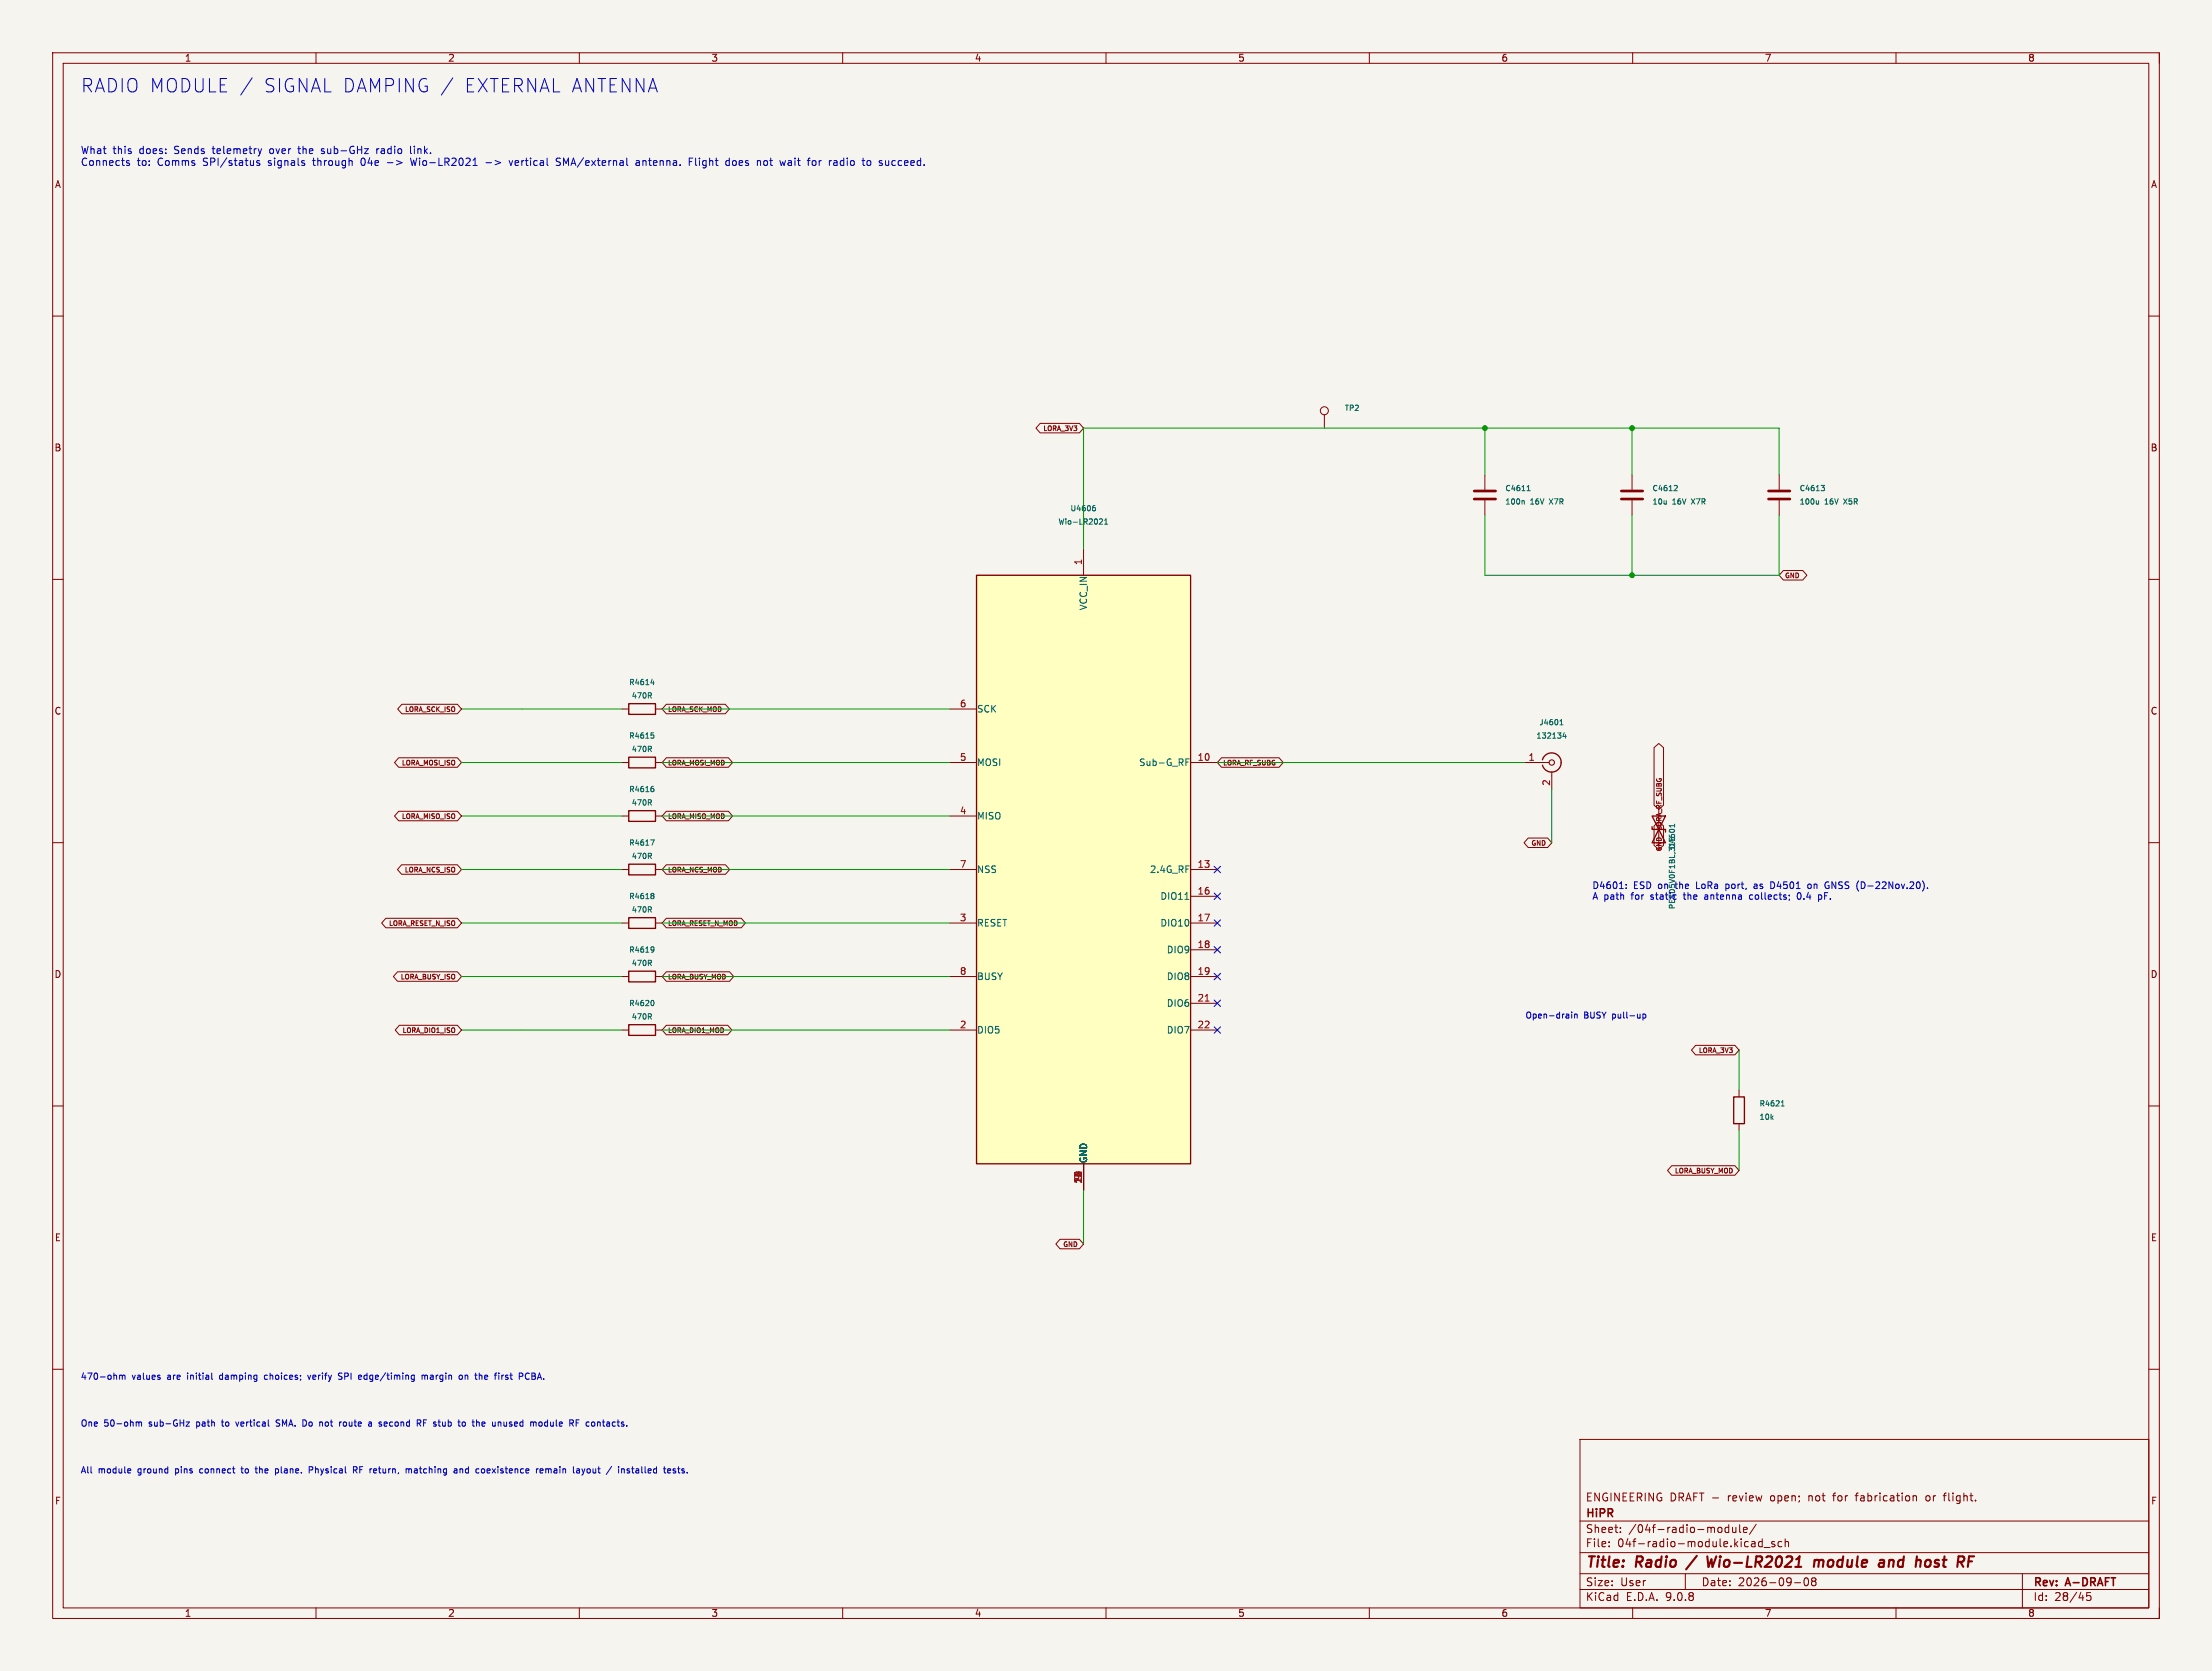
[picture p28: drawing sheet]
<svg xmlns="http://www.w3.org/2000/svg" width="420mm" height="317mm" viewBox="0 0 420 317" stroke-linecap="round" stroke-linejoin="round" font-family="sans-serif">
<defs><g id="words">
<g font-size="3.5" fill="#0000c2">
<text x="15.2" y="17.8">RADIO MODULE /</text>
<text x="49.8" y="17.8">SIGNAL DAMPING /</text>
<text x="87.7" y="17.8">EXTERNAL ANTENNA</text>
</g>
<g font-size="2.8" fill="#840000">
<text x="301" y="298.2">Title:</text>
<text x="310.7" y="298.2">Radio</text>
<text x="325.8" y="298.2">Wio-LR2021</text>
<text x="346.9" y="298.2">module</text>
<text x="360" y="298.2">and</text>
<text x="367.8" y="298.2">host</text>
</g>
<g font-size="2.1" fill="#840000">
<text x="301" y="285.3">ENGINEERING DRAFT -</text>
<text x="328.2" y="285.3">review</text>
<text x="336.4" y="285.3">open;</text>
<text x="343.8" y="285.3">not</text>
<text x="348.7" y="285.3">for</text>
<text x="353.1" y="285.3">fabrication</text>
<text x="366.5" y="285.3">or</text>
<text x="370.1" y="285.3">flight.</text>
<text x="301" y="291.3">Sheet:</text>
<text x="301" y="288.5">HiPR</text>
<text x="309.2" y="291.3">/04f-radio-module/</text>
<text x="301" y="294">File:</text>
<text x="307.1" y="294">04f-radio-module.kicad_sch</text>
<text x="301" y="304.2">KiCad</text>
<text x="301" y="301.4">Size:</text>
<text x="307.7" y="301.4">User</text>
<text x="308.7" y="304.2">E.D.A.</text>
<text x="316.3" y="304.2">9.0.8</text>
<text x="323" y="301.4">Date:</text>
<text x="330" y="301.4">2026-09-08</text>
<text x="386" y="301.6">Rev:</text>
<text x="386" y="304.2">Id:</text>
<text x="390.1" y="304.2">28/45</text>
<text x="392.4" y="301.6">A-DRAFT</text>
</g>
<g font-size="1.9" fill="#0000c2">
<text x="15.2" y="29.6">What</text>
<text x="21.4" y="29.6">this</text>
<text x="26.5" y="29.6">does:</text>
<text x="33.3" y="29.6">Sends</text>
<text x="40.7" y="29.6">telemetry</text>
<text x="51.7" y="29.6">over</text>
<text x="57.4" y="29.6">the</text>
<text x="61.9" y="29.6">sub-GHz</text>
<text x="72.5" y="29.6">radio</text>
<text x="79.1" y="29.6">link.</text>
<text x="15.2" y="31.8">Connects</text>
<text x="26" y="31.8">to:</text>
<text x="30" y="31.8">Comms</text>
<text x="38.8" y="31.8">SPI/status</text>
<text x="51.3" y="31.8">signals</text>
<text x="60" y="31.8">through</text>
<text x="69.2" y="31.8">04e</text>
<text x="74.3" y="31.8">-&gt;</text>
<text x="79.1" y="31.8">Wio-LR2021</text>
<text x="93.4" y="31.8">-&gt;</text>
<text x="98.1" y="31.8">vertical</text>
<text x="107.2" y="31.8">SMA/external</text>
<text x="122.5" y="31.8">antenna.</text>
<text x="132.7" y="31.8">Flight</text>
<text x="139.9" y="31.8">does</text>
<text x="146" y="31.8">not</text>
<text x="150.6" y="31.8">wait</text>
<text x="156.1" y="31.8">for</text>
<text x="160.2" y="31.8">radio</text>
<text x="166.8" y="31.8">to</text>
<text x="170.1" y="31.8">succeed.</text>
</g>
<g font-size="1.8" fill="#840000">
<text x="35" y="11.9">1</text>
<text x="85" y="11.9">2</text>
<text x="135" y="11.9">3</text>
<text x="185" y="11.9">4</text>
<text x="235" y="11.9">5</text>
<text x="285" y="11.9">6</text>
<text x="335" y="11.9">7</text>
<text x="385" y="11.9">8</text>
<text x="10.3" y="35.9">A</text>
<text x="408.3" y="35.9">A</text>
<text x="10.3" y="85.9">B</text>
<text x="408.3" y="85.9">B</text>
<text x="10.3" y="135.9">C</text>
<text x="408.3" y="135.9">C</text>
<text x="10.3" y="185.9">D</text>
<text x="408.3" y="185.9">D</text>
<text x="10.3" y="235.9">E</text>
<text x="408.3" y="235.9">E</text>
<text x="10.3" y="285.9">F</text>
<text x="408.3" y="285.9">F</text>
<text x="35" y="307.2">1</text>
<text x="85" y="307.2">2</text>
<text x="135" y="307.2">3</text>
<text x="185" y="307.2">4</text>
<text x="235" y="307.2">5</text>
<text x="285" y="307.2">6</text>
<text x="335" y="307.2">7</text>
<text x="385" y="307.2">8</text>
</g>
<g font-size="1.8" fill="#a90000">
<text x="205.5" y="107.4" transform="rotate(-90 205.5 107.4)">1</text>
<text x="182.2" y="134.4">6</text>
<text x="182.2" y="144.5">5</text>
<text x="227.3" y="144.5">10</text>
<text x="290.1" y="144.5">1</text>
<text x="294.4" y="149.3" transform="rotate(-90 294.4 149.3)">2</text>
<text x="182.2" y="154.7">4</text>
<text x="182.2" y="164.9">7</text>
<text x="227.3" y="164.9">13</text>
<text x="227.3" y="169.9">16</text>
<text x="182.2" y="175">3</text>
<text x="227.3" y="175">17</text>
<text x="182.2" y="185.2">8</text>
<text x="227.3" y="180.1">18</text>
<text x="227.3" y="185.2">19</text>
<text x="227.3" y="190.3">21</text>
<text x="182.2" y="195.3">2</text>
<text x="227.3" y="195.3">22</text>
<text x="205.5" y="224.2" transform="rotate(-90 205.5 224.2)">92</text>
<text x="205.5" y="223.9" transform="rotate(-90 205.5 223.9)">5</text>
</g>
<g font-size="1.8" fill="#006464">
<text x="206.6" y="116" transform="rotate(-90 206.6 116)">VCC_IN</text>
<text x="185.4" y="135.5">SCK</text>
<text x="185.4" y="145.7">MOSI</text>
<text x="216.2" y="145.7">Sub-G_RF</text>
<text x="185.4" y="155.8">MISO</text>
<text x="185.4" y="166">NSS</text>
<text x="218.2" y="166">2.4G_RF</text>
<text x="220.2" y="171.1">DIO11</text>
<text x="185.4" y="176.1">RESET</text>
<text x="220.2" y="176.1">DIO10</text>
<text x="221.4" y="181.2">DIO9</text>
<text x="185.4" y="186.3">BUSY</text>
<text x="221.4" y="186.3">DIO8</text>
<text x="221.4" y="191.4">DIO6</text>
<text x="185.4" y="196.5">DIO5</text>
<text x="221.4" y="196.5">DIO7</text>
<text x="206.6" y="221" transform="rotate(-90 206.6 221)">GND</text>
</g>
<g font-size="1.8" fill="#0000c2">
<text x="302.3" y="169.1">D4601:</text>
<text x="302.3" y="171.2">A path</text>
<text x="309.9" y="171.2">for</text>
<text x="310.1" y="169.1">ESD on</text>
<text x="313.7" y="171.2">static</text>
<text x="318.4" y="169.1">the</text>
<text x="320.2" y="171.2">the</text>
<text x="322.5" y="169.1">LoRa</text>
<text x="324.3" y="171.2">antenna</text>
<text x="328.3" y="169.1">port,</text>
<text x="333.1" y="171.2">collects;</text>
<text x="333.9" y="169.1">as</text>
<text x="337.2" y="169.1">D4501</text>
<text x="342.3" y="171.2">0.4</text>
<text x="344.5" y="169.1">on</text>
<text x="346.5" y="171.2">pF.</text>
<text x="348" y="169.1">GNSS (D-22Nov.20).</text>
</g>
<g font-size="1.7" fill="#0000c2">
<text x="15.2" y="262.2">470-ohm</text>
<text x="25.1" y="262.2">values</text>
<text x="31.9" y="262.2">are</text>
<text x="35.9" y="262.2">initial</text>
<text x="42.2" y="262.2">damping</text>
<text x="51" y="262.2">choices;</text>
<text x="59.5" y="262.2">verify</text>
<text x="65.4" y="262.2">SPI</text>
<text x="69.5" y="262.2">edge/timing</text>
<text x="81.7" y="262.2">margin</text>
<text x="89" y="262.2">on</text>
<text x="92.3" y="262.2">the</text>
<text x="96.2" y="262.2">first</text>
<text x="101" y="262.2">PCBA.</text>
<text x="15.2" y="271.1">One</text>
<text x="19.7" y="271.1">50-ohm</text>
<text x="28.4" y="271.1">sub-GHz</text>
<text x="37.6" y="271.1">path</text>
<text x="42.7" y="271.1">to</text>
<text x="45.6" y="271.1">vertical</text>
<text x="53.4" y="271.1">SMA. Do</text>
<text x="62.1" y="271.1">not</text>
<text x="66.1" y="271.1">route</text>
<text x="71.8" y="271.1">a</text>
<text x="74" y="271.1">second</text>
<text x="81.4" y="271.1">RF stub</text>
<text x="89.8" y="271.1">to</text>
<text x="92.7" y="271.1">the</text>
<text x="96.6" y="271.1">unused</text>
<text x="104.1" y="271.1">module</text>
<text x="111.7" y="271.1">RF contacts.</text>
<text x="15.2" y="280">All</text>
<text x="18.7" y="280">module</text>
<text x="26.3" y="280">ground</text>
<text x="33.6" y="280">pins</text>
<text x="38.5" y="280">connect</text>
<text x="46.6" y="280">to</text>
<text x="49.5" y="280">the</text>
<text x="53.4" y="280">plane.</text>
<text x="60.1" y="280">Physical</text>
<text x="68.7" y="280">RF return,</text>
<text x="79.1" y="280">matching</text>
<text x="88.5" y="280">and</text>
<text x="92.9" y="280">coexistence</text>
<text x="104.5" y="280">remain</text>
<text x="111.8" y="280">layout</text>
<text x="118.4" y="280">/</text>
<text x="120.8" y="280">installed</text>
<text x="129.7" y="280">tests.</text>
</g>
<g font-size="1.6" fill="#0000c2">
<text x="289.6" y="193.6">Open-drain</text>
<text x="300.7" y="193.6">BUSY</text>
<text x="306.3" y="193.6">pull-up</text>
</g>
<g font-size="1.4" fill="#006464">
<text x="255.2" y="78.2">TP2</text>
<text x="285.7" y="93.5">C4611</text>
<text x="313.7" y="93.5">C4612</text>
<text x="341.6" y="93.5">C4613</text>
<text x="200.8" y="99.8">Wio-LR2021</text>
<text x="203.1" y="97.3">U4606</text>
<text x="285.7" y="96">100n</text>
<text x="290.6" y="96">16V</text>
<text x="294.4" y="96">X7R</text>
<text x="313.7" y="96">10u</text>
<text x="317.5" y="96">16V</text>
<text x="321.4" y="96">X7R</text>
<text x="341.6" y="96">100u</text>
<text x="346.4" y="96">16V</text>
<text x="350.3" y="96">X5R</text>
<text x="119.3" y="130.3">R4614</text>
<text x="119.8" y="132.8">470R</text>
<text x="292.2" y="137.9">J4601</text>
<text x="119.3" y="140.5">R4615</text>
<text x="119.8" y="143">470R</text>
<text x="291.6" y="140.5">132134</text>
<text x="119.3" y="150.6">R4616</text>
<text x="119.8" y="153.2">470R</text>
<text x="119.3" y="160.8">R4617</text>
<text x="318.2" y="161.3" transform="rotate(-90 318.2 161.3)">D4601</text>
<text x="119.8" y="163.3">470R</text>
<text x="119.3" y="170.9">R4618</text>
<text x="119.8" y="173.5">470R</text>
<text x="318.2" y="172.8" transform="rotate(-90 318.2 172.8)">PESD5V0F1BL,315</text>
<text x="119.3" y="181.1">R4619</text>
<text x="119.8" y="183.6">470R</text>
<text x="119.3" y="191.3">R4620</text>
<text x="119.8" y="193.8">470R</text>
<text x="334" y="212.8">10k</text>
<text x="334" y="210.3">R4621</text>
</g>
<g font-size="1.3" fill="#840000">
<text x="197.9" y="82">LORA_3V3</text>
<text x="338.8" y="110">GND</text>
<text x="76.7" y="135.4">LORA_SCK_ISO</text>
<text x="126.7" y="135.4">LORA_SCK_MOD</text>
<text x="76.1" y="145.5">LORA_MOSI_ISO</text>
<text x="126.7" y="145.5">LORA_MOSI_MOD</text>
<text x="232.2" y="145.5">LORA_RF_SUBG</text>
<text x="76.1" y="155.7">LORA_MISO_ISO</text>
<text x="126.7" y="155.7">LORA_MISO_MOD</text>
<text x="290.6" y="160.8">GND</text>
<text x="315.7" y="161.8" transform="rotate(-90 315.7 161.8)">GND</text>
<text x="315.7" y="157.8" transform="rotate(-90 315.7 157.8)">LORA_RF_SUBG</text>
<text x="76.7" y="165.9">LORA_NCS_ISO</text>
<text x="126.7" y="165.9">LORA_NCS_MOD</text>
<text x="73.7" y="176">LORA_RESET_N_ISO</text>
<text x="126.7" y="176">LORA_RESET_N_MOD</text>
<text x="75.9" y="186.2">LORA_BUSY_ISO</text>
<text x="126.7" y="186.2">LORA_BUSY_MOD</text>
<text x="76.3" y="196.3">LORA_DIO1_ISO</text>
<text x="126.7" y="196.3">LORA_DIO1_MOD</text>
<text x="322.4" y="200.2">LORA_3V3</text>
<text x="317.9" y="223">LORA_BUSY_MOD</text>
<text x="201.7" y="237">GND</text>
</g>
</g></defs>
<path d="M0 0h420v317.3h-420z" fill="#f5f4ef" stroke="#f5f4ef" stroke-width=".19"/>
<g fill="none" stroke="#840000" stroke-width=".19">
<path d="M10 10h400v297.3h-400zM12 12h396v293.3h-396zM60 10v2M110 10v2M160 10v2M210 10v2M260 10v2M310 10v2M360 10v2M410 10v2M10 60h2M251.5 78.8v2.5"/>
<path d="M408 60h2M281.9 90.2v2.8M281.9 95v2.8M309.9 90.2v2.8M309.9 95v2.8M337.8 90.2v2.8M337.8 95v2.8M10 110h2M408 110h2M118.1 134.6h1.3M124.5 134.6h1.2M118.1 155h1.3"/>
<path d="M124.5 155h1.2M289.6 144.8h4.5M294.6 146.6v3.3M315 153.7v7.6M10 160h2M118.1 165.1h1.3M124.5 165.1h1.2M408 160h2M118.1 195.6h1.3M124.5 195.6h1.2M10 210h2M408 210h2"/>
<path d="M10 260h2M300 273.3h108v32h-108zM408 260h2M300 298.8h108M300 294.8h108M300 288.8h108M305.5 293.6v.1M305.5 292.8v.1M307.7 290.9v.1M307.7 290.1v.1M320 298.8v3M326.9 290.2v.7"/>
<path d="M328.2 289.5v1.5M328.2 290.1l-.4-.1-.3 .3 .2 .7h.5M329 290v1h.4l.2-.1M329.6 290v1M330.3 289.5v1.3l.2 .2M331 290.5l.7-.1v-.3l-.5-.1-.2 .2 .1 .8h.6M333.5 289.5l-1.3 1.9M334.6 292.2v1.5M334.6 292.8l-.4-.1-.3 .3 .1 .7h.6M335 293.9h1.1M337 292.8l-.4-.1-.2 .2 .1 .3 .5 .1v.4h-.6M338.3 292.8l-.4-.1-.3 .3 .1 .7h.6"/>
<path d="M339 292.9l.2-.2 .3 .1 .1 .9M339 292.2v1.5M342.7 299.8l.2-.2a.8 .8 0 0 1 .5 .8 .8 .8 0 0 1-.5 .7l-.2-.1-.2-.4zM352.2 284h.6M363.3 284.1h.5l.1 .9M366 284l-.3 .3v.4l.3 .3M369 284h.5M369.5 283.5l-.3 .2v1.3M384 298.8v6.5M60 305.3v2M110 305.3v2M160 305.3v2"/>
<path d="M210 305.3v2M260 305.3v2M300 301.8h108M310 305.3v2M340.7 300.6h1.2M344.2 300.3l-.2-.3 .2-.4 .5 .1 .1 .2-.3 .4M344.2 300.3l-.2 .3v.4l.2 .1h.5l.1-.3-.1-.4-.2-.1M344.2 300.3h.3M360 305.3v2M397 302.4h-.8v.7l.2-.1 .5 .1 .1 .2v.5l-.3 .1-.5-.1M410 305.3v2"/>
<circle cx="251.5" cy="78" r=".76"/>
</g>
<path d="M322.2 295.5l-2.1 2.5M324.2 295.5l.2 2 .6-1.4 .2 1.4 .7-2M344.5 296.4a.49 .49 0 0 1 .9 .1M344.6 296.2l-.2 1.3M345.4 296.5l-.1 1M346.2 296.3a.5 .5 0 0 0-.8 .2M358.8 296.2l-.2 1.3M359.3 296.2l-.6 .2M366 296.2l.5 .1 .1 .3-.1 .6-.4 .3" fill="none" stroke="#840000" stroke-width=".4"/>
<path d="M119.4 133.6h5.1v2.1h-5.1zM119.4 153.9h5.1v2.1h-5.1zM292.9 144.3a1.81 1.81 0 0 1 2.7-1 1.81 1.81 0 0 1 .1 3 1.81 1.81 0 0 1-2.8-1M313.7 155l2.5 5h-2.5l2.5-5zM313.7 157v.5h2.5v.5M119.4 164.1h5.1v2h-5.1zM119.4 194.6h5.1v2h-5.1z" fill="none" stroke="#840000" stroke-width=".25"/>
<g fill="none" stroke="#006464" stroke-width=".19">
<path d="M289.1 95.1l.3 .1v.5M290 93.2h.5M290 92.4l.2-.2v1M318 92.2h.4l.1 .3-.7 .7h.7M345.3 95.1v.6M345.3 95.6l-.3 .1M345.8 92.2h.6l-.3 .4 .3 .1v.3l-.2 .2h-.3M123.3 132.1l.4 .5M123.6 129.7h.6M123.6 131.6v.4M124.1 129.3v.7M296.2 137.6h.6"/>
<path d="M296.2 136.9l.3-.3v1M297 139.1l-.2 .7h.6M297.3 139.5v.7M123.3 152.4l.4 .5M123.5 159.5h.7l-.4 1M123.6 152v.3M123.8 149.7l.4 .2-.1 .3-.3 .1M123.9 149.3h.2M318 156.5v.6M318 156.8h-1.1l.3 .2M123.3 162.6l.4 .4M123.6 162.1v.4"/>
<path d="M123.3 193l.4 .5M123.6 192.6v.3M123.9 190a.64 .64 0 0 1 0 1"/>
</g>
<circle cx="294.6" cy="144.8" r=".51" fill="none" stroke="#840000" stroke-width=".2"/>
<path d="M279.9 93.2h4.1M279.9 94.8h4.1M307.8 93.2h4.1M307.8 94.8h4.1M335.8 93.2h4.1M335.8 94.8h4.1" fill="none" stroke="#840000" stroke-width=".51"/>
<path d="M185.4 109.2h40.7v111.8h-40.7z" fill="#ffffc2"/>
<path d="M185.4 109.2h40.7v111.8h-40.7zM119.4 143.8h5.1v2h-5.1zM119.4 174.3h5.1v2h-5.1zM119.4 184.4h5.1v2.1h-5.1zM329.2 208.3h2v5.1h-2z" fill="none" stroke="#840000" stroke-width=".25"/>
<g fill="none" stroke="#840000" stroke-width=".19">
<path d="M197.5 80.4h7.5l.7 .9-.7 .9h-7.5l-.8-.9zM205.7 104.2v5M338.6 108.3h3.7l.8 .9-.8 .9h-3.7l-.8-.9zM76.3 133.7h10.5l.8 .9-.8 .9h-10.5l-.8-.9zM126.5 133.7h11.2l.8 .9-.8 .9h-11.2l-.8-.9zM180.3 134.6h5.1M75.7 143.9h11.1l.8 .9-.8 .9h-11.1l-.8-.9zM75.7 154.1h11.1l.8 .9-.8 .9h-11.1l-.8-.9zM118.1 144.8h1.3M124.5 144.8h1.2M126.5 143.9h11.8l.8 .9-.8 .9h-11.8l-.8-.9zM126.5 154.1h11.8l.8 .9-.8 .9h-11.8l-.8-.9z"/>
<path d="M180.3 144.8h5.1M180.3 155h5.1M226.1 144.8h5M231.9 143.9h11l.7 .9-.7 .9h-11l-.8-.9zM290.2 159.1h3.7l.7 .9-.7 .9h-3.7l-.8-.9zM314.1 156.8l.9-.8 .9 .8v3.7l-.9 .8-.9-.8zM314.1 142l.9-.8 .9 .8v10.9l-.9 .8-.9-.8zM73.3 174.4h13.5l.8 .9-.8 .9h-13.5l-.8-.9zM76.3 164.2h10.5l.8 .9-.8 .9h-10.5l-.8-.9zM118.1 175.3h1.3M124.5 175.3h1.2M126.5 174.4h14.2l.8 .9-.8 .9h-14.2l-.8-.9z"/>
<path d="M126.5 164.2h11.2l.8 .9-.8 .9h-11.2l-.8-.9zM180.3 165.1h5.1M180.3 175.3h5.1M226.1 165.1h5M226.1 175.3h5M226.1 170.2h5M75.5 184.5h11.3l.8 .9-.8 .9h-11.3l-.8-.9zM75.8 194.7h11l.8 .9-.8 .9h-11l-.8-.9zM118.1 185.4h1.3M124.5 185.4h1.2M126.5 194.7h11.7l.8 .9-.8 .9h-11.7l-.8-.9zM126.5 184.5h12l.8 .9-.8 .9h-12l-.8-.9z"/>
<path d="M180.3 185.4h5.1M180.3 195.6h5.1M226.1 185.4h5M226.1 195.6h5M226.1 180.4h5M226.1 190.5h5M322 198.5h7.4l.8 .9-.8 .9h-7.4l-.8-.9zM330.2 207v1.3M330.2 213.4v1.3M201.3 235.3h3.7l.7 .9-.7 .9h-3.7l-.8-.9zM205.7 221v5.1M317.4 221.4h12l.8 .9-.8 .9h-12l-.8-.9z"/>
</g>
<g fill="none" stroke="#006464" stroke-width=".19">
<path d="M207.6 96.4l.4 .2v.3l-.4 .1M207.7 96h.2M208.9 98.5l.3 .1 .1 .2-.6 .7h.6M209.7 99.5h.6M209.7 98.8l.3-.3v1M123.6 139.2h.5M123.7 139.6h.3l.2 .1-.1 .4-.4 .1M123.3 142.2l.4 .5M123.6 141.8v.3M225.2 144.7h.4M225.2 144.1h.6M123.3 172.7l.4 .5"/>
<path d="M123.6 172.3v.3M123.8 169.6l.4 .2-.2 .3M123.8 179.8l.4 .2-.1 .6-.2 .2M123.8 170.1h.2M124 170.1l.2 .4-.4 .2M225 170.8h.7M123.3 182.9l.4 .5M123.6 182.4v.4M124.2 180.2l-.4 .2M338.2 210h.6M338.3 209.3l.2-.3v1"/>
</g>
<path d="M228.8 190.1h.8" fill="none" stroke="#a90000" stroke-width=".19"/>
<g fill="none" stroke="#009600" stroke-width=".19">
<path d="M281.9 97.8v11.4h55.9v-11.4M281.9 81.3v8.9M309.9 81.3v8.9M309.9 97.8v11.4M337.8 90.2v-8.9h-132.1v22.9M87.6 134.6h30.5M125.7 134.6h54.6M87.6 155h30.5M87.6 144.8h30.5M125.7 155h54.6M125.7 144.8h54.6M231.1 144.8h58.5"/>
<path d="M294.6 149.9v10.1M87.6 175.3h30.5M87.6 165.1h30.5M125.7 175.3h54.6M125.7 165.1h54.6M87.6 195.6h30.5M87.6 185.4h30.5M125.7 195.6h54.6M125.7 185.4h54.6M330.2 199.4v7.6M330.2 214.7v7.6M205.7 226.1v10.1"/>
</g>
<g fill="none" stroke="#000084" stroke-width=".19">
<path d="M230.5 174.7l1.2 1.2M230.5 179.8l1.2 1.2M230.5 164.5l1.2 1.2M230.5 169.6l1.2 1.2M231.7 174.7l-1.2 1.2M231.7 179.8l-1.2 1.2M231.7 164.5l-1.2 1.2M231.7 169.6l-1.2 1.2M230.5 184.8l1.2 1.3M230.5 189.9l1.2 1.2M230.5 195l1.2 1.2M231.7 184.8l-1.2 1.3"/>
<path d="M231.7 189.9l-1.2 1.2M231.7 195l-1.2 1.2"/>
</g>
<g fill="none" stroke="#0000c2" stroke-width=".19">
<path d="M47.9 14.8l-2.2 3.3M86 14.8l-2.2 3.3M24.1 30.9l.4 .1 .1 .2-.2 .2h-.4M24.1 30.6h.4M48.8 30.6v.3l.5 .1v.2l-.2 .2h-.4M49.7 28.2l-.4 1M56.5 28.2h.6M61 29.1l.4 .1M61.4 28.2l-.4 .2 .1 .2 .3 .1M68.7 30.2l-.2 .4 .2 .7M71.5 28.2v1M71.9 28.2l-.4 .3"/>
<path d="M73.5 30.9h1.1M77.9 30l.4 1.4 .2-1M77.9 27.8v1.2l.2 .2M89.8 31.4h.8M90.1 30.2l.1-.2v1.4M92.3 30.9h1M96.7 30.5l.3 .9 .3-.9M106.4 30.1l-.5-.1-.3 .3 .1 .3 .6 .3v.4l-.2 .1h-.5M120.8 30.6h.5l.1 .8M121.4 30.8l-.5 .1-.2 .2 .2 .3h.5M130.9 30.7h.4M131.5 30h-.6v1.4"/>
<path d="M132.1 30v1.2l.2 .2M138.1 30.5l.4 .1M138.5 31.4h-.4M138.5 30v1.4M139.3 30.5l-.2 .3v.4l.2 .2M145.6 30.6l-.3-.1-.3 .3 .1 .6h.5M150.1 30.5l-.4 .1M150.1 30.9h-.3l-.2 .2 .1 .3h.4M154.7 30.5l.2 .3v.4l-.2 .2M159.8 30.5l-.3 .3v.4l.3 .2M165.1 30.5l.2 .3v.4l-.2 .2M169.6 30.5l-.3 .3v.4l.3 .2"/>
<path d="M308.8 168.6v.1M308.8 167.9v.2M323.8 169.9l-.1 .1M323.8 170.3l-.2 .2 .2 .3M327.7 167.9v1.3M327.7 168.7h.1M327.8 167.9h-.1M332.2 170.1v.6l.5 .1M332.7 169.9l-.4 .1M333.4 167.9h-.3M333.5 168.3h-.3l-.2 .1 .1 .3h.4M336.8 167.6l-.6-.1v1.2l.6-.1"/>
<path d="M341.3 169.8v.7l.2 .3 .3-.1M343.3 168l.2-.1 .3 .1 .1 .5-.1 .2h-.3l-.2-.1zM345.3 170l.4-.1 .2 .3-.1 .5h-.5M347.1 168.2h.2v.4l-.4 .1M347.2 167.5h-.3l-.3 .1M366 168.6v.1M298.4 192.2v.1M298.4 192.6v.7M299 192.6v.7M299 192.7l.4-.1 .1 .7M311.9 192.6h.4l.2 .2-.1 .5h-.5M311.9 192.6v1.1"/>
<path d="M22.7 261.1v.8M22.7 261.3l.4-.2 .1 .2M23.2 261.3l.2-.2 .3 .1v.7M23.2 261.3v.6M24.7 278.9l.1 .3-.5 .1M24.8 279.7h-.1M25.9 270.1l.3-.1 .2 .2M26.4 270.2l.1-.2 .3 .1 .1 .7M26.4 270.2v.6M30.4 261.6v.3M35.3 270h.7l-.7 .8h.7M38 279v.6"/>
<path d="M40.2 260.7v1.1l.2 .1M41.7 261.3v.5M42 270h.5M44.8 270l.3 .8M45.7 278.9h.5M45.9 278.5v1l.2 .2M48.4 278.9h.5M48.6 278.5v1l.3 .2M50.7 261.1l-.4 .1-.1 .2 .1 .4 .4 .1M52.3 279l.4-.1 .2 .2-.1 .6h-.5M52.4 270.8h.6M52.9 269.6l-.4 .1-.1 .3 .6 .3"/>
<path d="M58.4 261.1l.3 .8 .3-.8M58.7 279.1h.6v-.5l-.6-.1v1.2M64.9 260.8l-.4-.1-.2 .3 .1 .3 .5 .2v.3l-.2 .1h-.4M65.7 270.1l-.3-.1-.2 .3 .1 .5h.4M67.1 279.1h.6v-.5l-.6-.1v1.2M67.4 279.1l.4 .6M68.5 261.1l.2 .3-.6 .1M68.6 261.9h-.1M70.4 270l.1 .2v.6M70.5 270.8h-.4M70.5 270.3l-.4 .1M73.1 270l.4 .2"/>
<path d="M73.5 270.8h-.4M73.5 270.3l-.6 .1M77.3 278.9l.3 .2M77.6 279.1l.2-.2 .3 .1v.7M77.6 279.1v.6M78.5 261.1l.2 .1M78.7 261.1l-.1 1.1M78.7 261.9h-.2M79.5 270.3l.4 .5M79.9 269.7v.4M80.1 261.3l.4-.2 .2 .2M80.1 261.1v.8"/>
<path d="M80.4 270.2h.4M80.7 261.3l.1-.2 .3 .1 .1 .7M80.7 261.3v.6M81 269.6h-.6v1.2M86.4 278.9l.4 .2v.6M86.8 279.7h-.4M86.8 279.2l-.4 .1M87.3 261.2l.3-.1 .2 .3-.1 .5h-.4M87.3 279h.5l.1 .7M87.3 278.9v.8M88.3 261.1v.8M88.7 261.1l-.4 .2"/>
<path d="M91.3 261.1l.2 .2v.6M91.6 278.9l.4 .2v.5l-.4 .1M91.7 270l.3 .1 .1 .2-.6 .1M92 270.8h-.3M95.3 261.1v.8M95.6 261.1l-.3 .3M95.7 270v.8h.4M100.5 260.9a.53 .53 0 0 0-.8 .4 .53 .53 0 0 0 .8 .5M102.5 270l.4 .3v.4l-.4 .1M102.5 279.3l.6-.1v-.2l-.4-.1-.2 .2 .1 .6h.5M103.6 270l-.2 .3v.3l.2 .2M103.6 278.9v.8"/>
<path d="M104.1 279h-.5M110.5 278.9l.3 .8M110.8 279.7l-.3 .4M111.1 278.9l-.3 .8M111.3 270.1v.6M117.5 278.5v.1M117.5 278.9v.8M119.4 279.3l.2 .2-.2 .2M119.4 278.9l.1 .1M119.9 278.9h.5M120.1 278.5v1l.3 .2M128.3 279l-.3-.1-.2 .2 .1 .2 .4 .1v.3h-.5"/>
<path d="M128.7 278.9h.4M128.8 278.5v1l.3 .2"/>
</g>
<g fill="#009600" stroke="#009600" stroke-width=".19">
<circle cx="309.9" cy="81.3" r=".46"/>
<circle cx="281.9" cy="81.3" r=".46"/>
<circle cx="309.9" cy="109.2" r=".46"/>
</g>
<use href="#words"/>
</svg>
